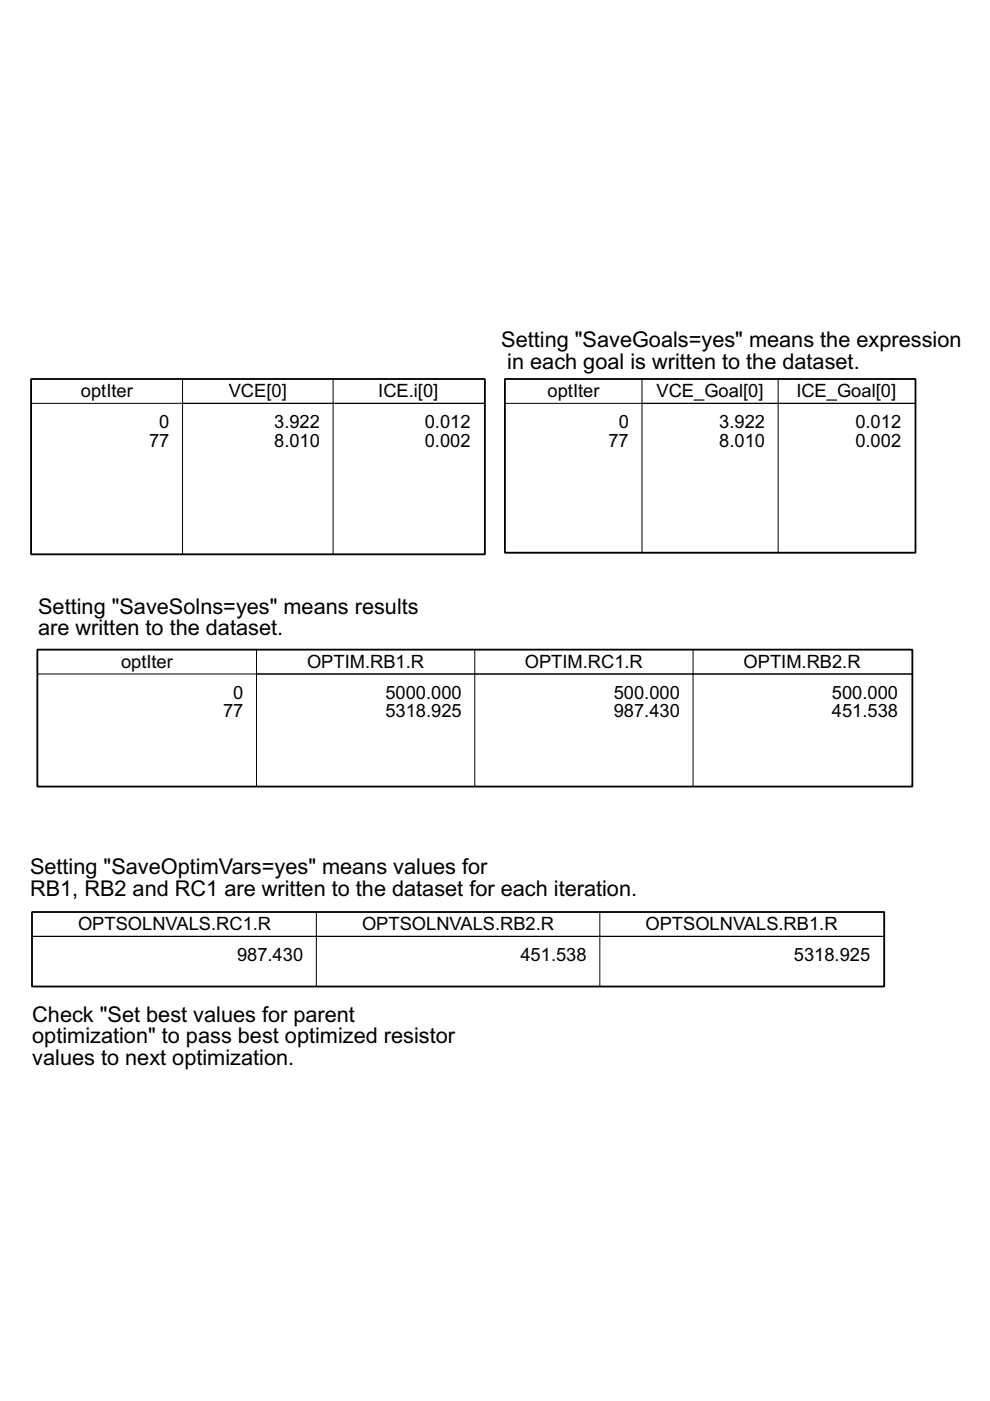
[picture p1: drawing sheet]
<svg xmlns="http://www.w3.org/2000/svg" width="210mm" height="297mm" viewBox="0 0 210 297" stroke-linecap="round" stroke-linejoin="round" font-family="sans-serif">
<defs><g id="words">
<g font-size="4.6">
<text x="106.3" y="73.6">Setting &quot;SaveGoals=yes&quot; means the expression</text>
<text x="107.6" y="78.2">in each goal is written to the dataset.</text>
<text x="8.1" y="130.1">Setting &quot;SaveSolns=yes&quot; means results</text>
<text x="8.1" y="134.7">are written to the dataset.</text>
<text x="6.4" y="185.4">Setting &quot;SaveOptimVars=yes&quot; means values for</text>
<text x="6.4" y="190">RB1, RB2 and RC1 are written to the dataset for each iteration.</text>
<text x="6.8" y="216.6">Check &quot;Set best values for parent</text>
<text x="6.8" y="221.2">optimization&quot; to pass best optimized resistor</text>
<text x="6.8" y="225.8">values to next optimization.</text>
</g>
<g font-size="3.9">
<text x="17.2" y="84.2">optIter</text>
<text x="48.5" y="84.2">VCE[0]</text>
<text x="80.2" y="84.2">ICE.i[0]</text>
<text x="116.1" y="84.2">optIter</text>
<text x="139.2" y="84.2">VCE_Goal[0]</text>
<text x="168.8" y="84.2">ICE_Goal[0]</text>
<text x="31.6" y="94.7">77</text>
<text x="33.8" y="90.8">0</text>
<text x="58.1" y="90.8">3.922</text>
<text x="58.1" y="94.7">8.010</text>
<text x="90.1" y="90.8">0.012</text>
<text x="90.1" y="94.7">0.002</text>
<text x="129" y="94.7">77</text>
<text x="131.2" y="90.8">0</text>
<text x="152.5" y="90.8">3.922</text>
<text x="152.5" y="94.7">8.010</text>
<text x="181.4" y="90.8">0.012</text>
<text x="181.4" y="94.7">0.002</text>
<text x="25.7" y="141.6">optIter</text>
<text x="65.1" y="141.6">OPTIM.RB1.R</text>
<text x="111.3" y="141.6">OPTIM.RC1.R</text>
<text x="157.7" y="141.6">OPTIM.RB2.R</text>
<text x="49.4" y="148.2">0</text>
<text x="81.7" y="148.2">5000.000</text>
<text x="130.1" y="148.2">500.000</text>
<text x="176.4" y="148.2">500.000</text>
<text x="47.3" y="152.1">77</text>
<text x="81.7" y="152.1">5318.925</text>
<text x="130.1" y="152.1">987.430</text>
<text x="176.4" y="152.1">451.538</text>
<text x="16.6" y="197.2">OPTSOLNVALS.RC1.R</text>
<text x="76.8" y="197.2">OPTSOLNVALS.RB2.R</text>
<text x="136.9" y="197.2">OPTSOLNVALS.RB1.R</text>
<text x="50.3" y="203.8">987.430</text>
<text x="110.4" y="203.8">451.538</text>
<text x="168.3" y="203.8">5318.925</text>
</g>
</g></defs>
<path d="M6.6 80.4h96.2v37.1h-96.2zM107.1 80.4h87v36.8h-87zM7.9 137.7h185.5v29.1h-185.5zM6.8 193.4h180.7v15.8h-180.7z" fill="none" stroke="#000" stroke-width=".39"/>
<g fill="none" stroke="#000" stroke-width=".21">
<path d="M6.8 85.5h95.8M38.7 80.5v36.8M70.6 80.5v36.8M107.2 85.5h86.7M136.1 80.5v36.5M165 80.5v36.5M54.4 137.9v28.7M100.7 137.9v28.7M146.9 137.9v28.7M8.1 142.9h185.1M7 198.5h180.3M67.1 193.6v15.4"/>
<path d="M127.2 193.6v15.4"/>
</g>
<use href="#words"/>
</svg>
